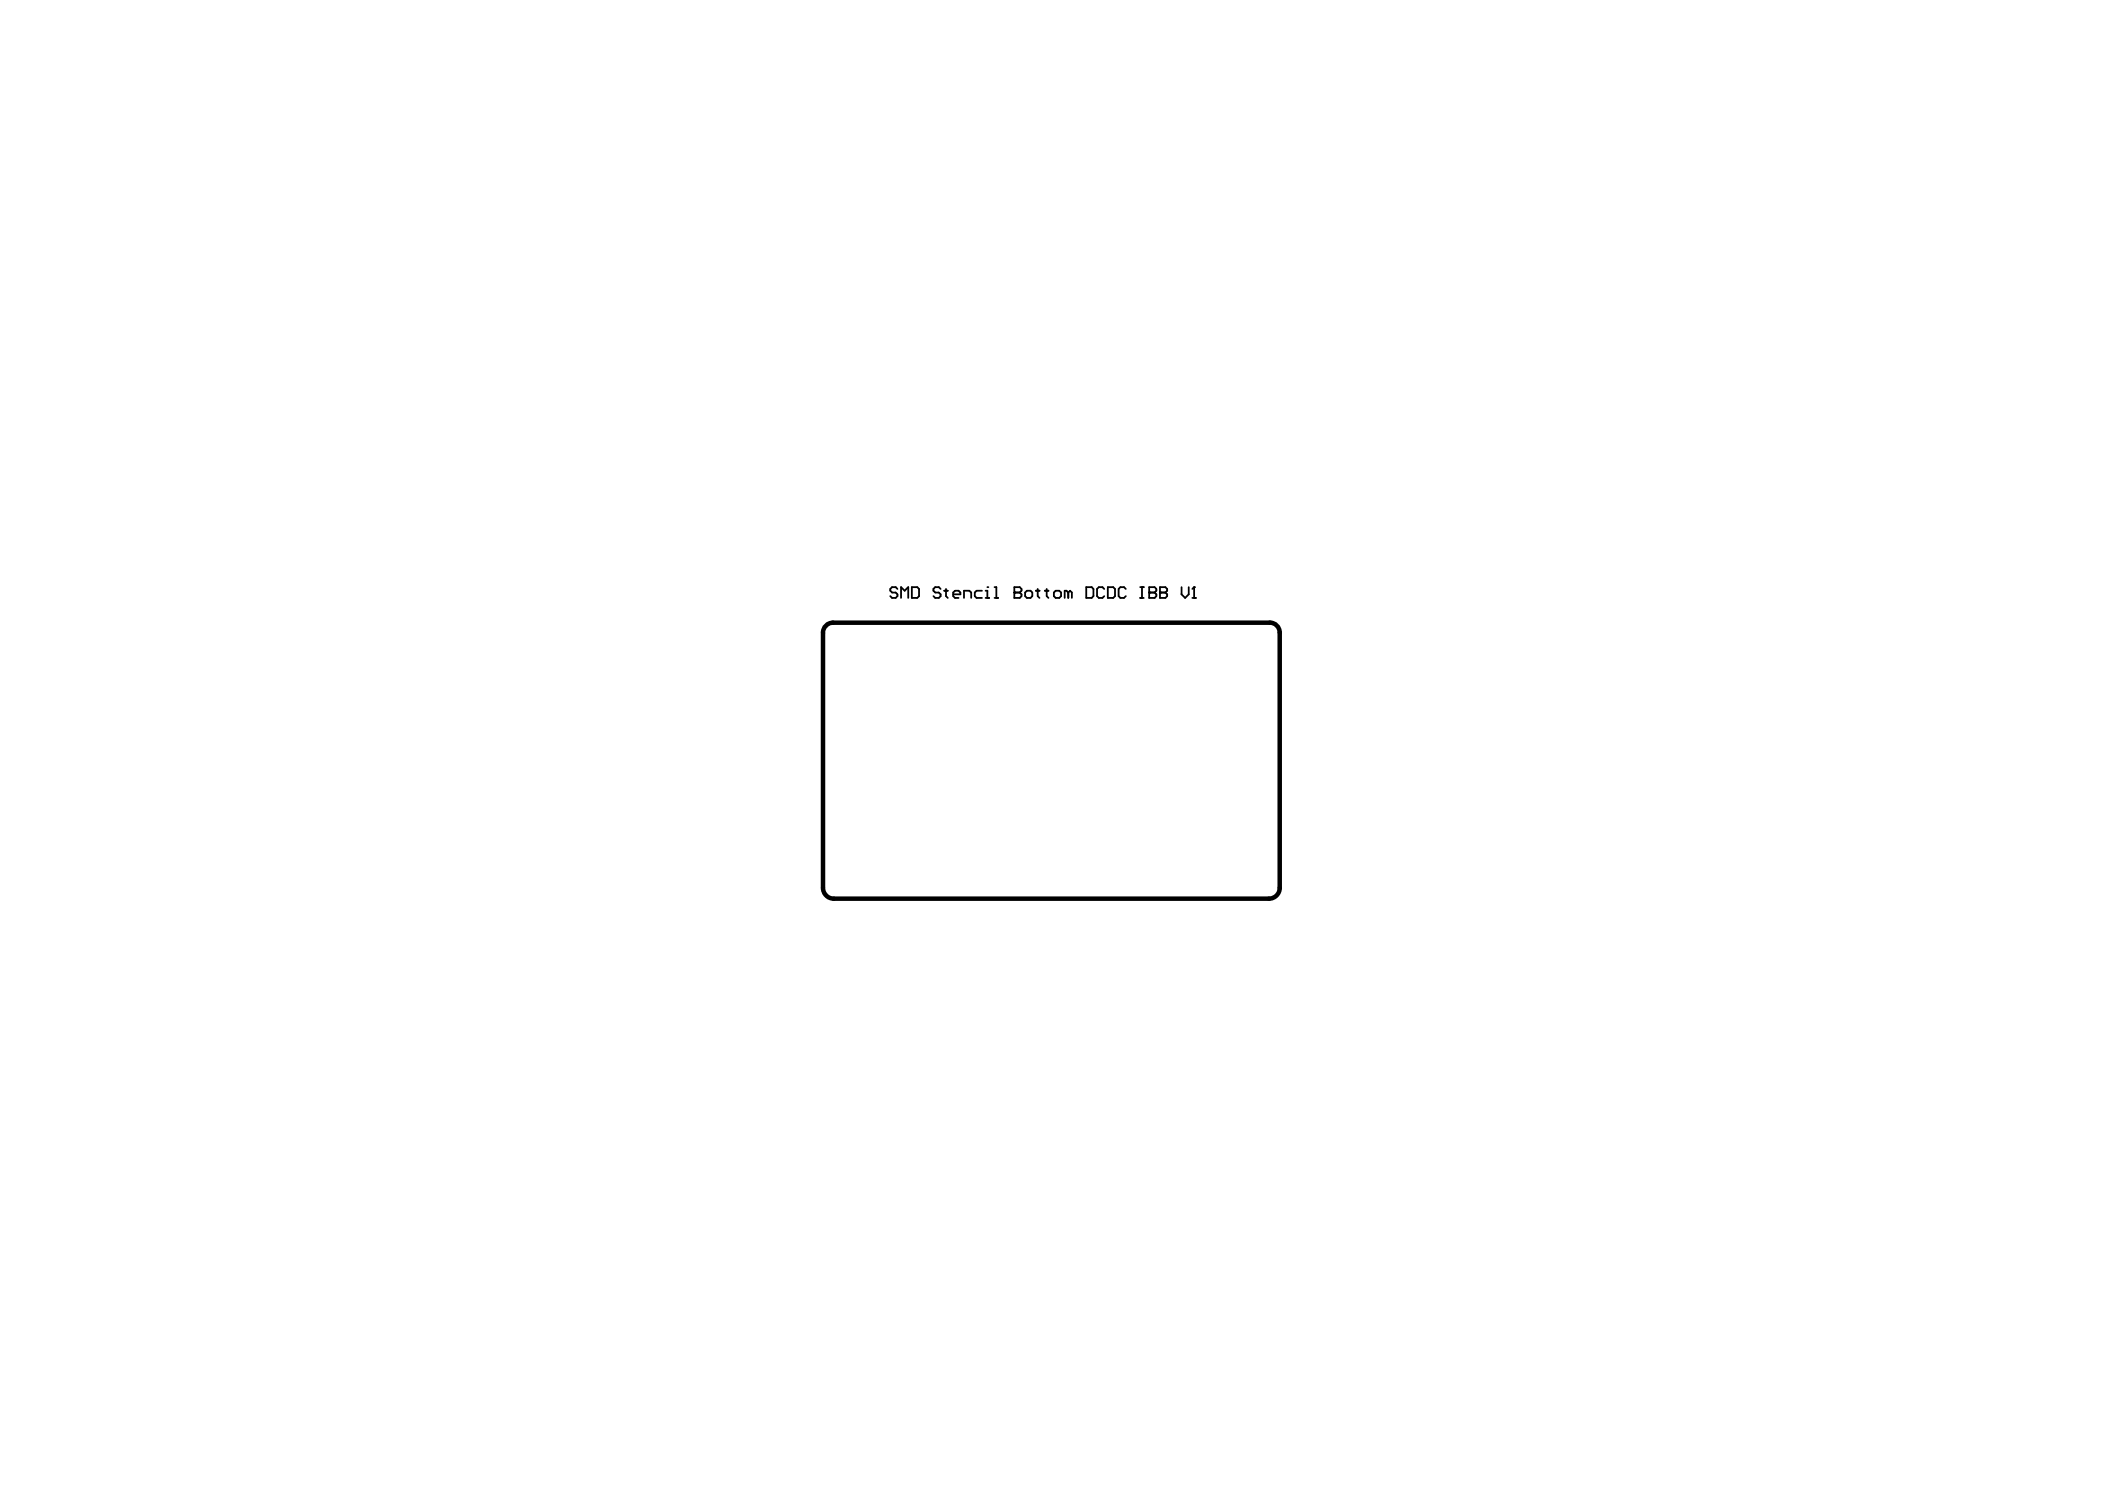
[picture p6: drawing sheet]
<svg xmlns="http://www.w3.org/2000/svg" width="297mm" height="210mm" viewBox="0 0 297 210" stroke-linecap="round" stroke-linejoin="round" font-family="sans-serif">
<path d="M117.5 87.8h61.7a1.4 1.4 0 0 1 1.4 1.4v36a1.52 1.52 0 0 1-1.5 1.6h-61.4a1.52 1.52 0 0 1-1.6-1.6v-36a1.41 1.41 0 0 1 1.4-1.4" fill="none" stroke="#000" stroke-width=".63"/>
<g fill="none" stroke="#000" stroke-width=".25">
<path d="M126.6 83.1l-.2-.3h-.5l-.3 .3v.2l.3 .3h.5l.2 .2v.3l-.2 .2h-.5l-.3-.2M127.1 84.3v-1.5l.6 .5 .5-.5v1.5M128.7 82.8h.7l.3 .3v1l-.3 .2h-.7zM132.7 83.1l-.2-.3h-.5l-.3 .3v.2l.3 .3h.5l.2 .2v.3l-.2 .2h-.5l-.3-.2M133.2 83.3h.5M133.5 83.1v1l.2 .2M134.5 83.8h1v-.2l-.2-.3h-.5l-.3 .3v.5l.3 .2h.5M136 84.3v-1h.8l.2 .3v.7M138.6 83.3h-.8l-.2 .3v.5l.2 .2h.8M139.1 84.3h.5M139.1 83.3h.2v1M139.3 82.8h.1"/>
<path d="M140.3 82.8h.3v1.5M140.3 84.3h.5M143.1 83.6h.1M143.1 82.8h.8l.2 .3v.2l-.2 .3 .2 .2v.3l-.2 .2h-.8zM143.1 83.6h.8M144.7 83.6l.2-.3h.5l.3 .3v.5l-.3 .2h-.5l-.2-.2zM146.2 83.3h.5M146.4 83.1v1l.3 .2M147.4 83.3h.6M147.7 83.1v1l.3 .2M148.7 83.6l.3-.3h.5l.2 .3v.5l-.2 .2h-.5l-.3-.2zM150.7 83.6l-.2-.3h-.3v1"/>
<path d="M150.7 83.6v.7M150.7 83.6l.3-.3 .3 .3v.7M153.3 82.8h.7l.3 .3v1l-.3 .2h-.7zM155.8 83.1l-.2-.3h-.5l-.3 .3v1l.3 .2h.5l.2-.2M156.3 82.8h.8l.2 .3v1l-.2 .2h-.8zM158.9 83.1l-.3-.3h-.5l-.3 .3v1l.3 .2h.5l.3-.2M160.9 82.8h.5M160.9 84.3h.5M161.1 82.8v1.5M162.2 83.6h.1M162.2 82.8h.7l.3 .3v.2l-.3 .3 .3 .2v.3l-.3 .2h-.7zM162.2 83.6h.7"/>
<path d="M163.7 83.6h.1M163.7 82.8h.7l.3 .3v.2l-.3 .3 .3 .2v.3l-.3 .2h-.7zM163.7 83.6h.7M166.7 82.8v1l.5 .5 .5-.5v-1M168.3 84.3h.5M168.5 82.8h.1M168.5 82.8v1.5M168.5 82.8l-.2 .3"/>
</g>
</svg>
